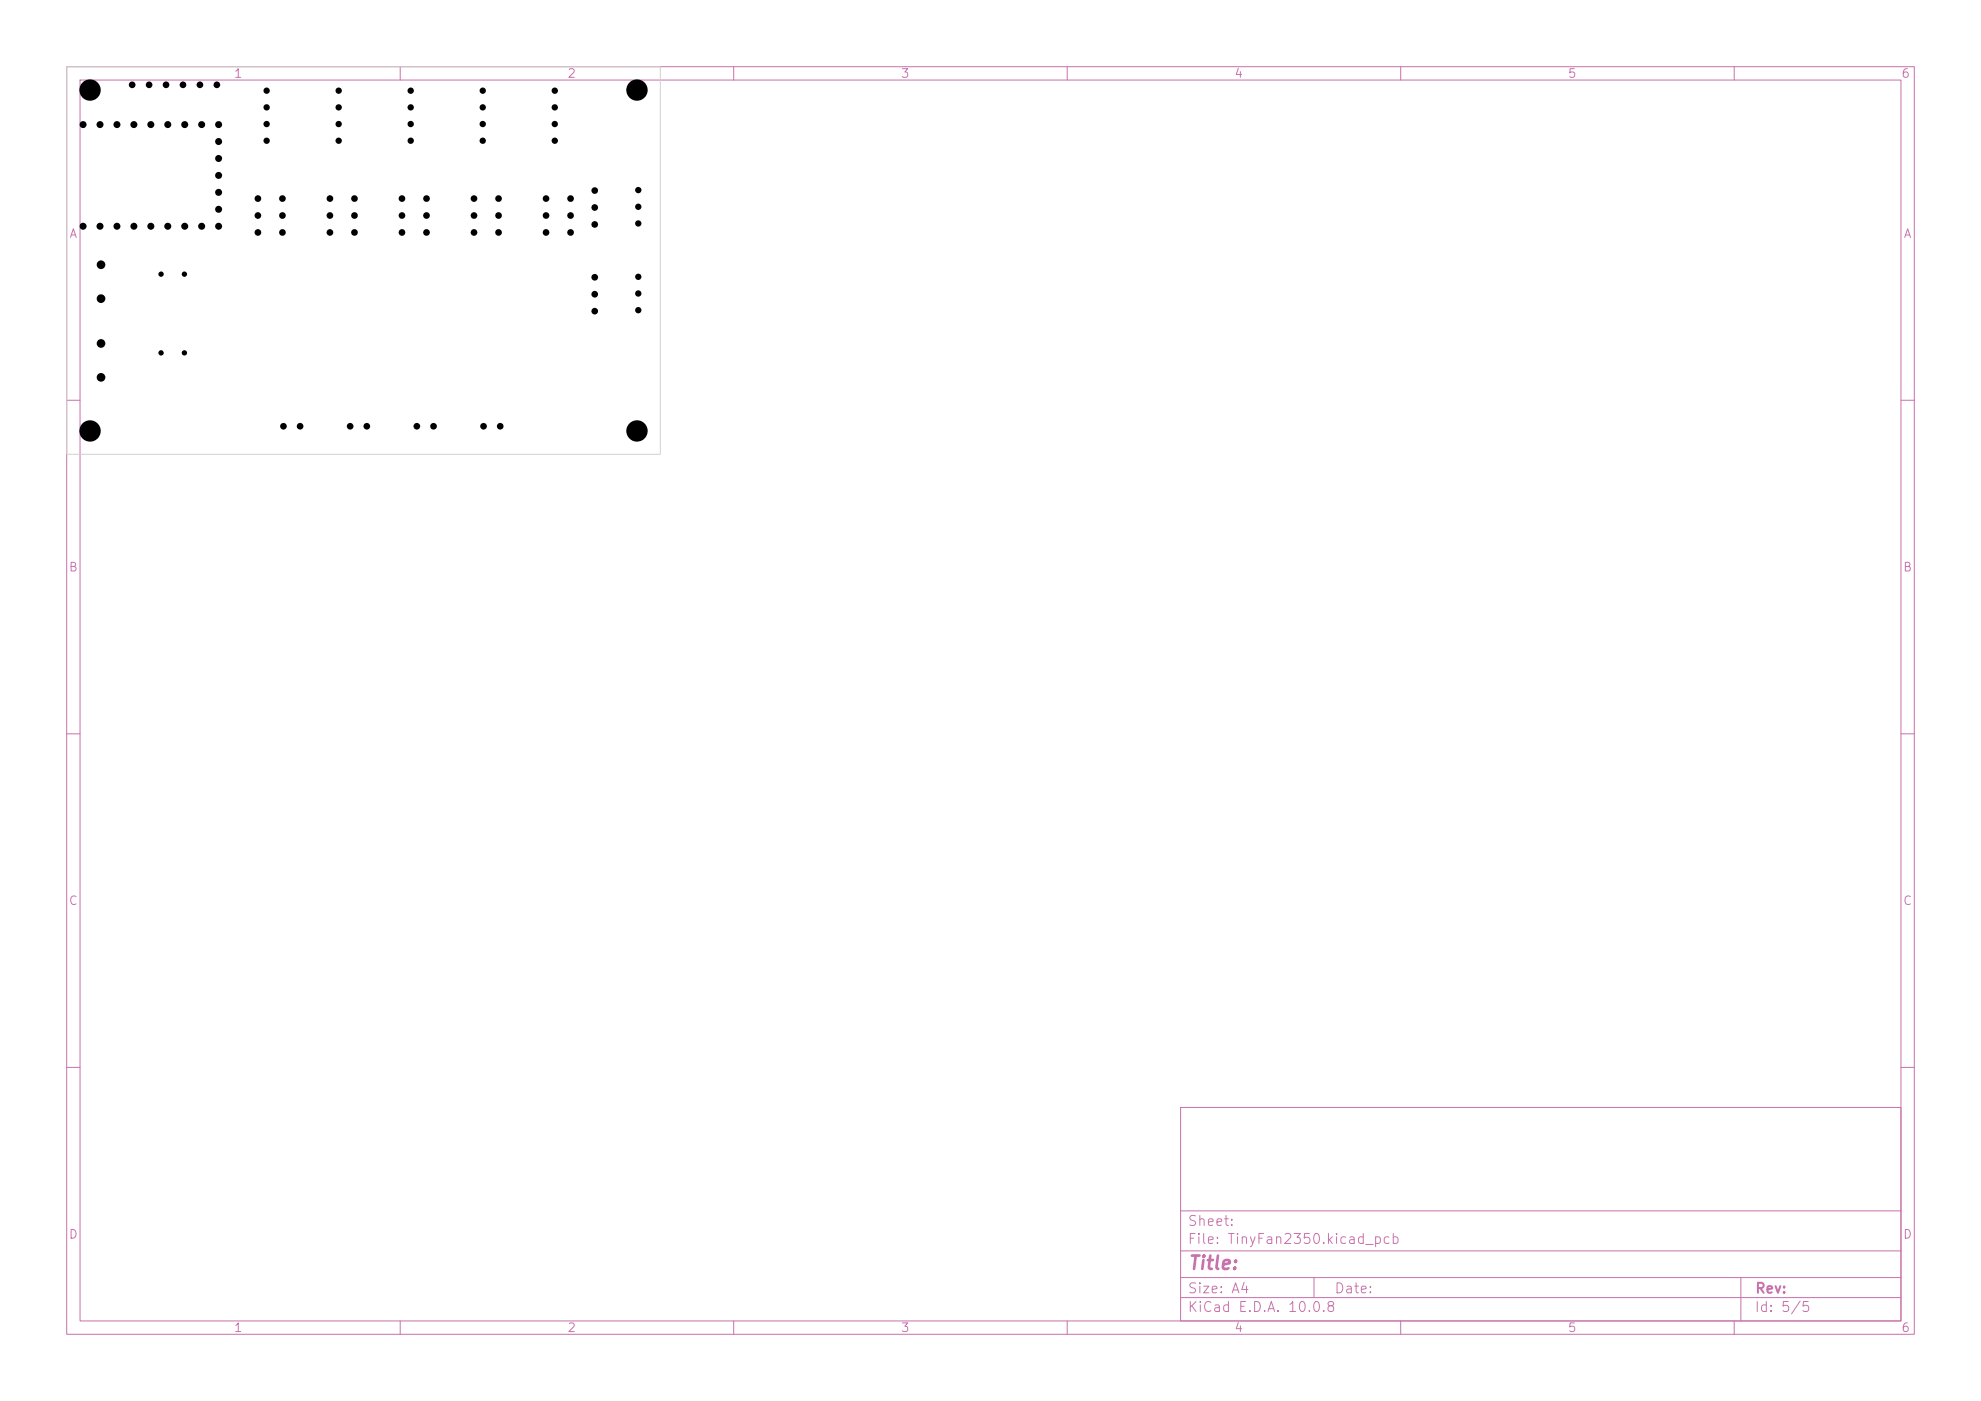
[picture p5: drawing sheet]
<svg xmlns="http://www.w3.org/2000/svg" width="297mm" height="210mm" viewBox="0 0 297 210" stroke-linecap="round" stroke-linejoin="round" font-family="sans-serif">
<defs><g id="words">
<text font-size="2" fill="#c872ab" x="178" y="190.8">Title:</text>
<g font-size="1.5" fill="#c872ab">
<text x="178" y="184.1">Sheet:</text>
<text x="178" y="186.8">File: TinyFan2350.kicad_pcb</text>
<text x="178" y="197">KiCad E.D.A. 10.0.8</text>
<text x="178" y="194.2">Size: A4</text>
<text x="200" y="194.2">Date:</text>
<text x="263" y="197">Id: 5/5</text>
<text x="263" y="194.2">Rev:</text>
</g>
<g font-size="1.3" fill="#c872ab">
<text x="35" y="12">1</text>
<text x="85" y="12">2</text>
<text x="135" y="12">3</text>
<text x="185" y="12">4</text>
<text x="235" y="12">5</text>
<text x="285" y="12">6</text>
<text x="10.3" y="36">A</text>
<text x="285.3" y="36">A</text>
<text x="10.2" y="86">B</text>
<text x="285.2" y="86">B</text>
<text x="10.2" y="136">C</text>
<text x="285.2" y="136">C</text>
<text x="10.2" y="186">D</text>
<text x="285.2" y="186">D</text>
<text x="35" y="200">1</text>
<text x="85" y="200">2</text>
<text x="135" y="200">3</text>
<text x="185" y="200">4</text>
<text x="235" y="200">5</text>
<text x="285" y="200">6</text>
</g>
</g></defs>
<g fill="none" stroke="#c872ab" stroke-width=".15">
<path d="M10 10h277v190h-277zM12 12h273v186h-273zM60 10v2M110 10v2M160 10v2M210 10v2M260 10v2M10 60h2M285 60h2M10 110h2M285 110h2M10 160h2"/>
<path d="M177 166h108v32h-108zM285 160h2M60 198v2M110 198v2M160 198v2M177 194.5h108M177 191.5h108M177 187.5h108M177 181.5h108M197 191.5v3M210 198v2M260 198v2"/>
<path d="M261 191.5v6.5"/>
</g>
<path d="M10 10h89v58.1h-89z" fill="none" stroke="#d0d2cd" stroke-width=".15"/>
<g fill="#000">
<circle cx="12.5" cy="18.7" r=".52"/>
<circle cx="13.5" cy="13.5" r="1.6"/>
<circle cx="15" cy="18.7" r=".52"/>
<circle cx="17.5" cy="18.7" r=".52"/>
<circle cx="19.8" cy="12.7" r=".5"/>
<circle cx="20.1" cy="18.7" r=".52"/>
<circle cx="22.4" cy="12.7" r=".5"/>
<circle cx="22.6" cy="18.7" r=".52"/>
<circle cx="24.9" cy="12.7" r=".5"/>
<circle cx="25.2" cy="18.7" r=".52"/>
<circle cx="27.4" cy="12.7" r=".5"/>
<circle cx="27.7" cy="18.7" r=".52"/>
<circle cx="30" cy="12.7" r=".5"/>
<circle cx="30.2" cy="18.7" r=".52"/>
<circle cx="32.5" cy="12.7" r=".5"/>
<circle cx="32.8" cy="18.7" r=".52"/>
<circle cx="40" cy="16.1" r=".47"/>
<circle cx="40" cy="18.6" r=".47"/>
<circle cx="40" cy="13.6" r=".47"/>
<circle cx="50.8" cy="18.6" r=".48"/>
<circle cx="50.8" cy="16.1" r=".48"/>
<circle cx="50.8" cy="13.6" r=".48"/>
<circle cx="61.6" cy="18.6" r=".47"/>
<circle cx="61.6" cy="16.1" r=".47"/>
<circle cx="61.6" cy="13.6" r=".47"/>
<circle cx="72.4" cy="18.6" r=".47"/>
<circle cx="72.4" cy="13.6" r=".47"/>
<circle cx="72.4" cy="16.1" r=".47"/>
<circle cx="83.2" cy="13.6" r=".47"/>
<circle cx="83.2" cy="18.6" r=".47"/>
<circle cx="83.2" cy="16.1" r=".47"/>
<circle cx="95.5" cy="13.5" r="1.6"/>
<circle cx="12.5" cy="33.9" r=".52"/>
<circle cx="15" cy="33.9" r=".52"/>
<circle cx="15.1" cy="39.7" r=".65"/>
<circle cx="17.5" cy="33.9" r=".52"/>
<circle cx="20.1" cy="33.9" r=".52"/>
<circle cx="22.6" cy="33.9" r=".52"/>
<circle cx="25.2" cy="33.9" r=".52"/>
<circle cx="27.7" cy="33.9" r=".52"/>
<circle cx="30.2" cy="33.9" r=".52"/>
<circle cx="32.8" cy="28.8" r=".52"/>
<circle cx="32.8" cy="31.4" r=".52"/>
<circle cx="32.8" cy="23.8" r=".52"/>
<circle cx="32.8" cy="33.9" r=".52"/>
<circle cx="32.8" cy="26.3" r=".52"/>
<circle cx="32.8" cy="21.2" r=".52"/>
<circle cx="38.7" cy="32.3" r=".5"/>
<circle cx="38.7" cy="34.8" r=".5"/>
<circle cx="38.7" cy="29.8" r=".5"/>
<circle cx="40" cy="21.1" r=".47"/>
<circle cx="42.3" cy="29.8" r=".5"/>
<circle cx="42.3" cy="34.8" r=".5"/>
<circle cx="42.3" cy="32.3" r=".5"/>
<circle cx="49.5" cy="29.8" r=".5"/>
<circle cx="49.5" cy="32.3" r=".5"/>
<circle cx="49.5" cy="34.8" r=".5"/>
<circle cx="50.8" cy="21.1" r=".48"/>
<circle cx="53.1" cy="34.8" r=".5"/>
<circle cx="53.1" cy="32.3" r=".5"/>
<circle cx="53.1" cy="29.8" r=".5"/>
<circle cx="60.3" cy="32.3" r=".5"/>
<circle cx="60.3" cy="34.8" r=".5"/>
<circle cx="60.3" cy="29.8" r=".5"/>
<circle cx="61.6" cy="21.1" r=".47"/>
<circle cx="63.9" cy="29.8" r=".5"/>
<circle cx="63.9" cy="32.3" r=".5"/>
<circle cx="63.9" cy="34.8" r=".5"/>
<circle cx="71.1" cy="32.3" r=".5"/>
<circle cx="71.1" cy="34.8" r=".5"/>
<circle cx="71.1" cy="29.8" r=".5"/>
<circle cx="72.4" cy="21.1" r=".47"/>
<circle cx="74.7" cy="32.3" r=".5"/>
<circle cx="74.7" cy="29.8" r=".5"/>
<circle cx="74.7" cy="34.8" r=".5"/>
<circle cx="81.9" cy="34.8" r=".5"/>
<circle cx="81.9" cy="32.3" r=".5"/>
<circle cx="81.9" cy="29.8" r=".5"/>
<circle cx="83.2" cy="21.1" r=".47"/>
<circle cx="85.5" cy="29.8" r=".5"/>
<circle cx="85.5" cy="32.3" r=".5"/>
<circle cx="85.5" cy="34.8" r=".5"/>
<circle cx="89.2" cy="31.1" r=".5"/>
<circle cx="89.2" cy="28.6" r=".5"/>
<circle cx="89.2" cy="33.6" r=".5"/>
<circle cx="95.7" cy="28.5" r=".47"/>
<circle cx="95.7" cy="33.5" r=".47"/>
<circle cx="95.7" cy="31" r=".48"/>
<circle cx="15.1" cy="44.8" r=".65"/>
<circle cx="15.1" cy="51.5" r=".65"/>
<circle cx="15.1" cy="56.6" r=".65"/>
<circle cx="24.1" cy="41.1" r=".4"/>
<circle cx="24.1" cy="52.9" r=".4"/>
<circle cx="27.6" cy="41.1" r=".4"/>
<circle cx="27.6" cy="52.9" r=".4"/>
<circle cx="89.2" cy="46.6" r=".5"/>
<circle cx="89.2" cy="44.1" r=".5"/>
<circle cx="89.2" cy="41.6" r=".5"/>
<circle cx="95.7" cy="41.5" r=".47"/>
<circle cx="95.7" cy="44" r=".47"/>
<circle cx="95.7" cy="46.5" r=".47"/>
<circle cx="13.5" cy="64.6" r="1.6"/>
<circle cx="42.5" cy="63.9" r=".5"/>
<circle cx="45" cy="63.9" r=".5"/>
<circle cx="52.5" cy="63.9" r=".5"/>
<circle cx="55" cy="63.9" r=".5"/>
<circle cx="62.5" cy="63.9" r=".5"/>
<circle cx="65" cy="63.9" r=".5"/>
<circle cx="72.5" cy="63.9" r=".5"/>
<circle cx="75" cy="63.9" r=".5"/>
<circle cx="95.5" cy="64.6" r="1.6"/>
</g>
<use href="#words"/>
</svg>
